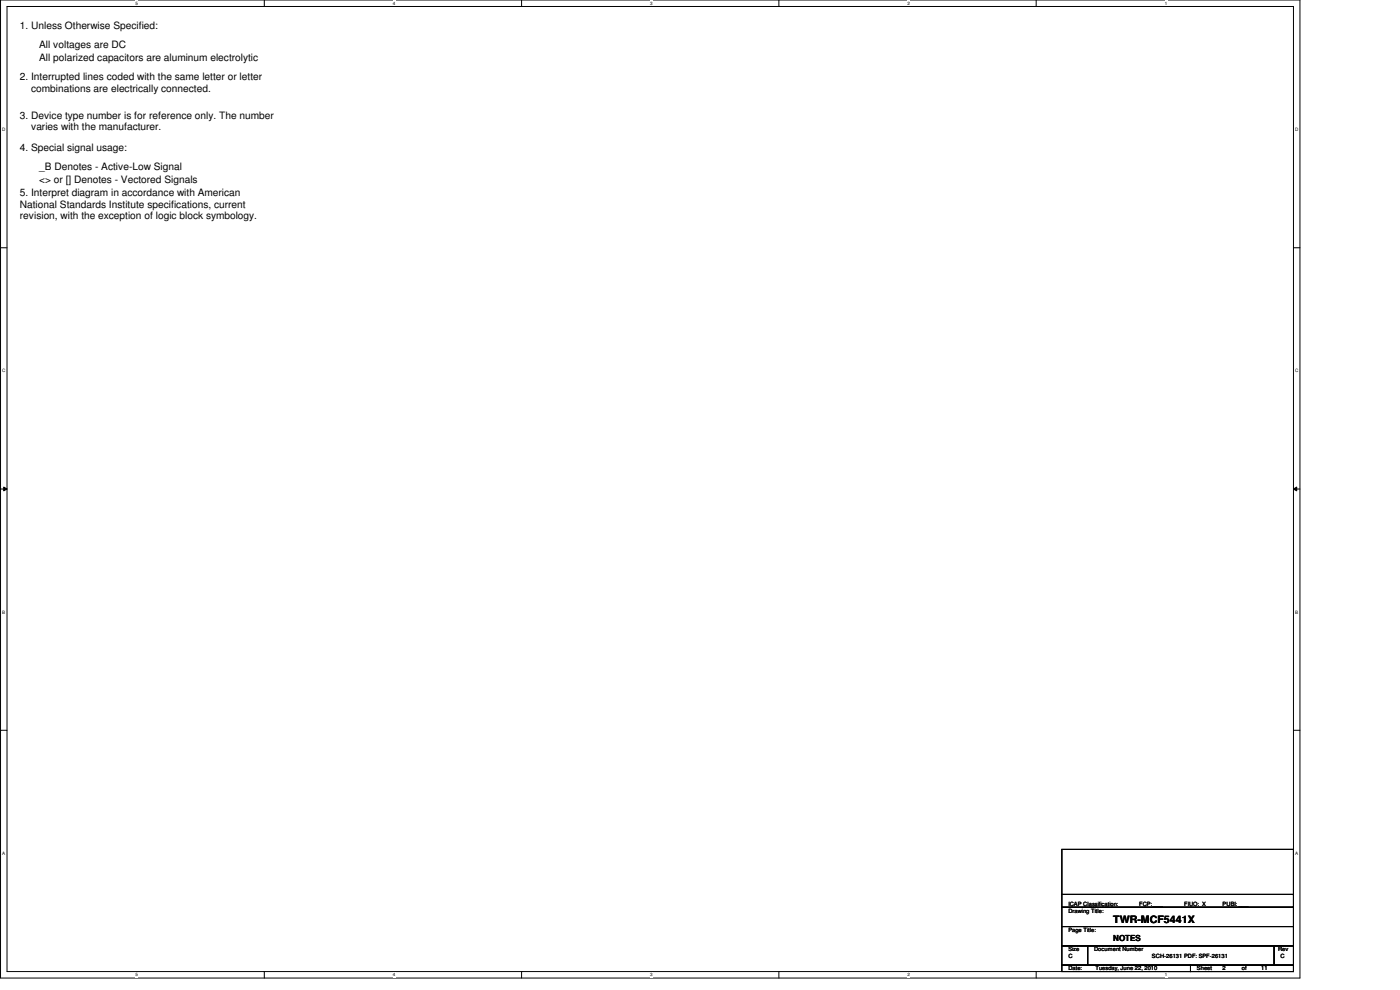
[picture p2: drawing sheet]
<svg xmlns="http://www.w3.org/2000/svg" width="420mm" height="297mm" viewBox="0 0 420 297" stroke-linecap="round" stroke-linejoin="round" font-family="sans-serif">
<defs><g id="words">
<g font-size="3">
<text x="6" y="8.6">1. Unless Otherwise Specified:</text>
<text x="11.8" y="14.4">All voltages are DC</text>
<text x="11.8" y="18.2">All polarized capacitors are aluminum electrolytic</text>
<text x="6" y="24">2. Interrupted lines coded with the same letter or letter</text>
<text x="9.3" y="27.5">combinations are electrically connected.</text>
<text x="6" y="35.6">3. Device type number is for reference only. The number</text>
<text x="9.3" y="39.1">varies with the manufacturer.</text>
<text x="6" y="45.3">4. Special signal usage:</text>
<text x="11.8" y="51">_B Denotes - Active-Low Signal</text>
<text x="6" y="58.8">5. Interpret diagram in accordance with American</text>
<text x="11.8" y="54.9">&lt;&gt; or [] Denotes - Vectored Signals</text>
<text x="6" y="62.3">National Standards Institute specifications, current</text>
<text x="6" y="65.8">revision, with the exception of logic block symbology.</text>
<text x="334.1" y="277">TWR-MCF5441X</text>
</g>
<text font-size="2.5" x="334.1" y="282.2">NOTES</text>
<g font-size="1.7">
<text x="320.6" y="273.8">Drawing Title:</text>
<text x="320.6" y="271.9">ICAP Classification:</text>
<text x="341.9" y="271.9">FCP:___</text>
<text x="355.4" y="271.9">FIUO: X</text>
<text x="366.9" y="271.9">PUBI: ___</text>
<text x="320.6" y="279.6">Page Title:</text>
<text x="320.6" y="285.4">Size</text>
<text x="320.6" y="287.3">C</text>
<text x="328.3" y="285.4">Document Number</text>
<text x="345.7" y="287.3">SCH-26131 PDF: SPF-26131</text>
<text x="383.6" y="285.4">Rev</text>
<text x="384.3" y="287.3">C</text>
<text x="320.6" y="291.2">Date:</text>
<text x="328.7" y="291.2">Tuesday, June 22, 2010</text>
<text x="359.2" y="291.2">Sheet</text>
<text x="366.9" y="291.2">2</text>
<text x="372.7" y="291.2">of</text>
<text x="378.5" y="291.2">11</text>
</g>
<g font-size="1.4">
<text x="40.7" y="1.4">5</text>
<text x="117.9" y="1.4">4</text>
<text x="195.1" y="1.4">3</text>
<text x="272.4" y="1.4">2</text>
<text x="349.6" y="1.4">1</text>
<text x=".7" y="39.4">D</text>
<text x="388.7" y="39.4">D</text>
<text x=".7" y="111.8">C</text>
<text x="388.7" y="111.8">C</text>
<text x=".7" y="184.1">B</text>
<text x="388.7" y="184.1">B</text>
<text x=".7" y="256.5">A</text>
<text x="388.7" y="256.5">A</text>
<text x="40.7" y="292.9">5</text>
<text x="117.9" y="292.9">4</text>
<text x="195.1" y="292.9">3</text>
<text x="272.4" y="292.9">2</text>
<text x="349.6" y="292.9">1</text>
</g>
</g></defs>
<path d="M.2 0h389.9v293.5h-389.9zM2.1 1.9h386.1v289.6h-386.1z" fill="none" stroke="#000" stroke-width=".3"/>
<g fill="#fff">
<path d="M40.7 .2h.8v1.5h-.8z"/>
<path d="M40.7 291.7h.8v1.5h-.8z"/>
</g>
<path d="M79.3 0v1.9M79.3 291.5v2" fill="none" stroke="#000" stroke-width=".3"/>
<g fill="#fff">
<path d="M117.9 .2h.8v1.5h-.8z"/>
<path d="M117.9 291.7h.8v1.5h-.8z"/>
</g>
<path d="M156.5 0v1.9M156.5 291.5v2" fill="none" stroke="#000" stroke-width=".3"/>
<g fill="#fff">
<path d="M195.1 .2h.8v1.5h-.8z"/>
<path d="M195.1 291.7h.8v1.5h-.8z"/>
</g>
<path d="M233.8 0v1.9M233.8 291.5v2" fill="none" stroke="#000" stroke-width=".3"/>
<g fill="#fff">
<path d="M272.4 .2h.7v1.5h-.7z"/>
<path d="M272.4 291.7h.7v1.5h-.7z"/>
</g>
<path d="M311 0v1.9M311 291.5v2" fill="none" stroke="#000" stroke-width=".3"/>
<g fill="#fff">
<path d="M349.6 .2h.7v1.5h-.7z"/>
<path d="M349.6 291.7h.7v1.5h-.7z"/>
<path d="M.7 38.1h.9v1.6h-.9z"/>
<path d="M388.7 38.1h1v1.6h-1z"/>
<path d="M.7 110.5h.9v1.6h-.9z"/>
<path d="M388.7 110.5h1v1.6h-1z"/>
</g>
<path d="M.2 74.3h1.9M388.2 74.3h1.9" fill="none" stroke="#000" stroke-width=".3"/>
<g fill="#fff">
<path d="M.7 182.9h.9v1.5h-.9z"/>
<path d="M388.7 182.9h.9v1.5h-.9z"/>
</g>
<path d="M.2 146.7h1.9M1.1 146.1l1 .6-1 .6zM388.2 146.7l1-.6v1.2zM388.2 146.7h1.9" fill="none" stroke="#000" stroke-width=".3"/>
<path d="M1.1 146.1l1 .6-1 .6zM388.2 146.7l1-.6v1.2z" fill="#000"/>
<g fill="#fff">
<path d="M.7 255.3h.9v1.5h-.9z"/>
<path d="M388.7 255.3h.9v1.5h-.9z"/>
</g>
<path d="M.2 219.1h1.9M388.2 219.1h1.9M318.7 254.8h69.5v17.4h-69.5zM318.7 272.2h69.5v5.8h-69.5zM318.7 278h69.5v5.8h-69.5zM318.7 268.4h69.5M388.2 268.4h.1M318.7 283.8h7.7v5.8h-7.7zM318.7 289.6h38.6v1.9h-38.6zM326.4 283.8h56v5.8h-56zM357.3 289.6h30.9v1.9h-30.9zM382.4 283.8h5.8v5.8h-5.8z" fill="none" stroke="#000" stroke-width=".3"/>
<use href="#words"/>
</svg>
